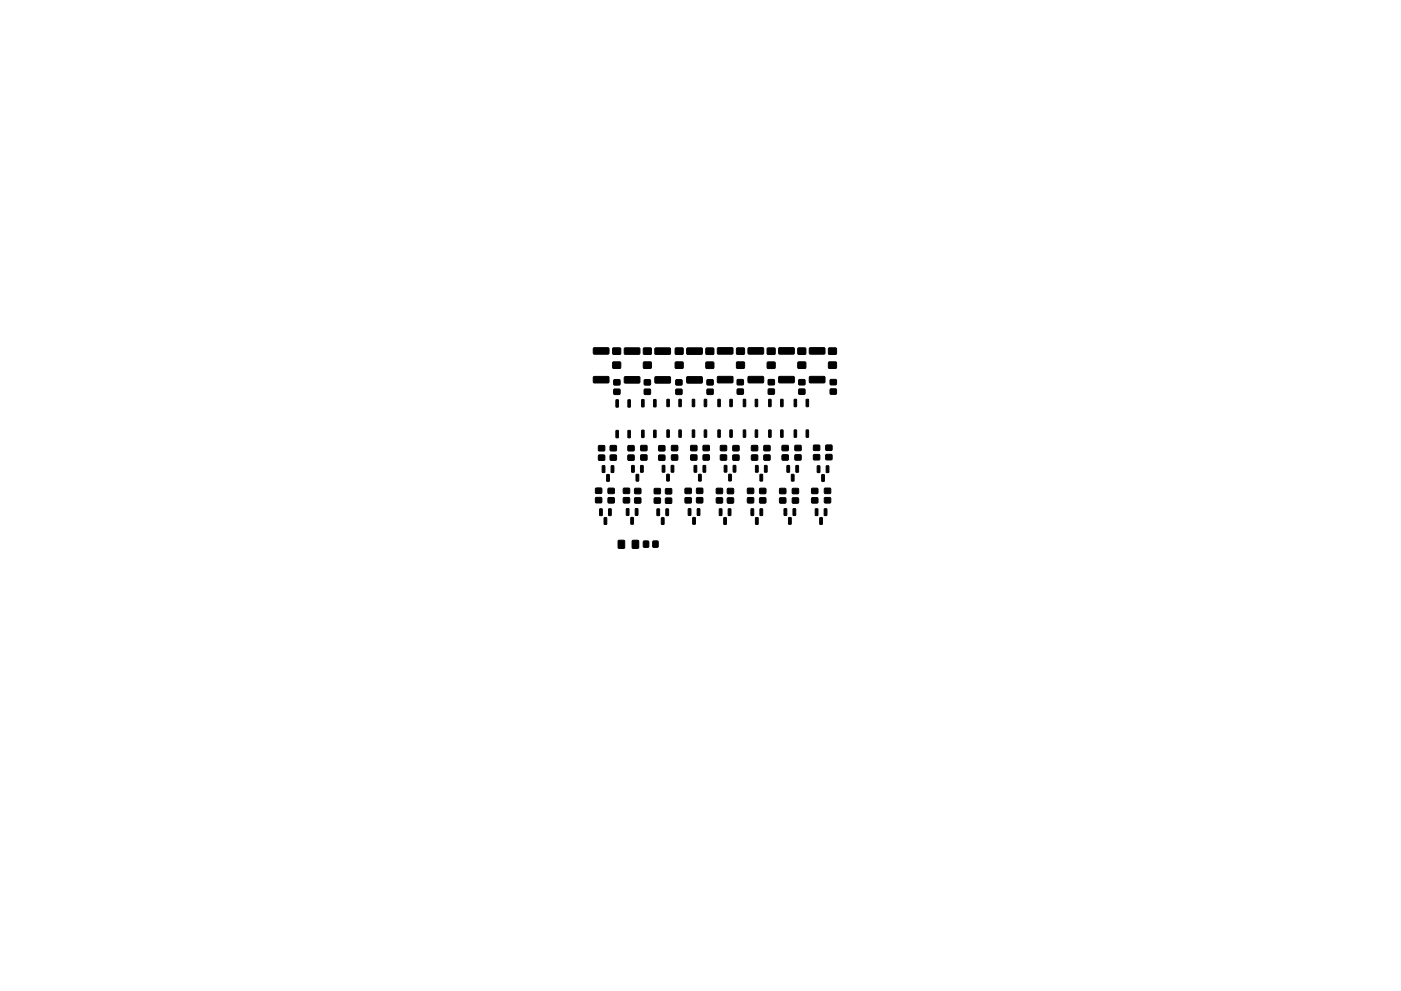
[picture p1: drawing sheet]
<svg xmlns="http://www.w3.org/2000/svg" width="297mm" height="210mm" viewBox="0 0 297 210" stroke-linecap="round" stroke-linejoin="round" font-family="sans-serif">
<g fill="#000" stroke="#000" stroke-width=".21">
<path d="M125.8 73.8h3.2l.1 .2v1l-.2 .2-3-.1-.1-.2zM125.8 79.9h3.2l.1 .2v1l-.2 .2-3-.1-.1-.2zM129.9 76.8h1.7v1.3h-1.7zM129.9 73.9h1.7v1.2h-1.7zM132.4 73.9l3.1-.1 .2 .2v1l-.3 .2h-2.9l-.2-.3zM132.4 80l3.1-.1 .2 .2v1l-.3 .2h-2.9l-.2-.3zM136.4 76.8h1.7v1.3h-1.7zM136.4 73.9h1.7v1.2h-1.7zM138.9 73.9l3.1-.1 .2 .2v1l-.3 .2h-2.9l-.2-.3zM138.9 80l3.1-.1 .2 .2v1l-.3 .2h-2.9l-.2-.3zM143.2 76.8h1.6v1.3h-1.6zM143.2 73.9h1.6v1.2h-1.6z"/>
<path d="M145.6 73.9l3.2-.1 .1 .2v1l-.2 .2h-3l-.1-.3zM145.6 80l3.2-.1 .1 .2v1l-.2 .2h-3l-.1-.3zM149.7 76.8h1.6v1.3h-1.6zM149.7 73.9h1.6v1.3h-1.6zM152.1 73.8h3.2l.1 .2v1l-.2 .1h-3l-.1-.2zM152.1 79.9h3.2l.1 .2v1l-.2 .1h-3l-.1-.2zM156.2 76.8h1.6v1.3h-1.6zM156.2 73.9h1.6v1.2h-1.6zM158.6 73.8h3.2l.1 .2v1l-.2 .1h-3l-.1-.2zM158.6 79.9h3.2l.1 .2v1l-.2 .1h-3l-.1-.2zM162.7 76.8h1.6v1.3h-1.6zM162.7 73.9h1.6v1.3h-1.6z"/>
<path d="M165.1 73.8h3.2l.1 .2v1l-.2 .1h-3l-.1-.2zM165.1 79.9h3.2l.1 .2v1l-.2 .1h-3l-.1-.2zM169.2 76.8h1.6v1.3h-1.6zM169.2 73.9h1.6v1.2h-1.6zM171.6 73.8h3.2l.1 .2v1l-.2 .1h-3l-.1-.2zM171.6 79.9h3.2l.1 .2v1l-.2 .1h-3l-.1-.2zM175.7 76.8h1.6v1.3h-1.6zM175.7 73.9h1.6v1.2h-1.6zM126.9 96.6h1.3v1h-1.3zM126.9 94.6h1.3v1h-1.3zM127.7 98.8l.5 .1v1.3h-.5zM129.6 98.8l.5 .1v1.3h-.5z"/>
<path d="M129.4 94.6h1.3v1h-1.3zM129.4 96.6h1.3v1h-1.3zM130.6 84.8l.5 .1-.1 1.5-.4-.1zM130.6 91.3l.5 .1-.1 1.5-.4-.1zM130.2 80.6h1.2v1h-1.2zM130.2 82.6h1.2v1h-1.2zM133.2 96.6h1.2v1h-1.2zM133.2 94.6h1.2v1h-1.2zM133.2 84.8l.5 .1-.1 1.5-.5-.1zM133.2 91.3l.5 .1-.1 1.5-.5-.1zM133.9 98.8h.6l-.1 1.4-.5-.1zM135.8 98.8h.6l-.1 1.4-.5-.1z"/>
<path d="M136.1 84.8h.5l-.1 1.5h-.5zM136.1 91.3h.5l-.1 1.5h-.5zM135.9 94.5h1.2v1.1h-1.2zM135.9 96.5h1.2v1.1h-1.2zM136.6 80.6h1.3v1h-1.3zM136.6 82.6h1.3v1h-1.3zM138.6 84.8h.5l-.1 1.5h-.4zM138.6 91.3h.5l-.1 1.5h-.4zM139.7 96.6h1.2v1h-1.2zM139.7 94.6h1.2v1h-1.2zM140.4 98.8h.6l-.1 1.4-.5-.1zM141.4 84.7l.5 .1-.1 1.5-.4-.1z"/>
<path d="M141.4 91.2l.5 .1-.1 1.5-.4-.1zM142.3 98.8h.6l-.1 1.4-.5-.1zM142.4 94.5h1.3v1.1h-1.3zM142.4 96.5h1.3v1.1h-1.3zM144 84.7l.5 .1-.1 1.5-.5-.1zM144 91.2l.5 .1-.1 1.5-.5-.1zM143.3 80.6h1.3v1.1h-1.3zM143.3 82.6h1.3v1.1h-1.3zM146.5 96.5h1.2v1.1h-1.2zM146.5 94.5h1.2v1.1h-1.2zM146.8 84.7l.5 .1-.1 1.5-.4-.1zM146.8 91.2l.5 .1-.1 1.5-.4-.1z"/>
<path d="M147.2 98.8h.5l-.1 1.4-.4-.1zM149.1 98.8h.5l-.1 1.4-.4-.1zM149.3 84.7l.5 .1v1.5l-.5-.1zM149.3 91.2l.5 .1v1.5l-.5-.1zM149.1 94.5h1.3v1.1h-1.3zM149.1 96.5h1.3v1.1h-1.3zM149.9 80.6h1.3v1h-1.3zM149.9 82.6h1.3v1h-1.3zM152.2 84.7l.5 .1v1.5l-.5-.1zM152.2 91.2l.5 .1v1.5l-.5-.1zM152.8 96.5h1.2v1.1h-1.2zM152.8 94.5h1.2v1.1h-1.2z"/>
<path d="M153.6 98.8h.5l-.1 1.4-.5-.1zM154.8 84.7l.5 .1-.1 1.5-.5-.1zM154.8 91.2l.5 .1-.1 1.5-.5-.1zM155.5 98.8h.5l-.1 1.4-.5-.1zM155.4 94.6h1.3v1h-1.3zM155.4 96.6h1.3v1h-1.3zM156.3 80.6h1.3v1h-1.3zM156.3 82.6h1.3v1h-1.3zM157.6 84.7l.5 .1-.1 1.5-.4-.1zM157.6 91.2l.5 .1-.1 1.5-.4-.1zM159.4 96.6h1.2v1h-1.2zM159.4 94.6h1.2v1h-1.2z"/>
<path d="M160.1 84.7l.5 .1v1.5l-.5-.1zM160.1 91.2l.5 .1v1.5l-.5-.1zM160.2 98.8h.5v1.4l-.5-.1zM162.1 98.8h.5v1.4l-.5-.1zM162 94.6h1.2v1h-1.2zM162 96.6h1.2v1h-1.2zM163 84.7l.5 .1-.1 1.5-.4-.1zM163 91.2l.5 .1-.1 1.5-.4-.1zM162.9 80.6h1.3v1h-1.3zM162.9 82.6h1.3v1h-1.3zM165.5 84.7l.5 .1v1.5l-.5-.1zM165.5 91.2l.5 .1v1.5l-.5-.1z"/>
<path d="M165.8 96.5h1.3v1.1h-1.3zM165.8 94.5h1.3v1.1h-1.3zM166.9 98.8h.5l-.1 1.4-.5-.1zM168.4 84.7l.5 .1-.1 1.5-.4-.1zM168.4 91.2l.5 .1-.1 1.5-.4-.1zM168.8 98.8h.5l-.1 1.4-.5-.1zM168.6 94.5h1.2v1.1h-1.2zM168.6 96.5h1.2v1.1h-1.2zM169.4 80.6h1.2v1h-1.2zM169.4 82.6h1.2v1h-1.2zM170.9 84.7l.5 .1v1.5l-.5-.1zM170.9 91.2l.5 .1v1.5l-.5-.1z"/>
<path d="M172.5 96.5h1.3v1h-1.3zM172.5 94.5h1.3v1h-1.3zM173.3 98.8l.5 .1v1.4l-.5-.1zM175.2 98.8l.5 .1v1.4l-.5-.1zM175.1 94.5h1.3v1h-1.3zM175.1 96.5h1.3v1h-1.3zM176 80.6h1.3v1h-1.3zM176 82.6h1.3v1h-1.3zM126.3 103.6h1.2v1h-1.2zM126.3 105.6h1.2v1h-1.2zM127.2 108h.5l-.1 1.4-.5-.1zM128.1 109.8l.5 .1v1.4l-.5-.1z"/>
<path d="M128.7 100.7l.5 .1-.1 1.3-.5-.1zM129.1 108h.5l-.1 1.4-.5-.1zM129 103.6h1.2v1.1h-1.2zM129 105.6h1.2v1.1h-1.2zM131.1 114.7h1.3v1.6h-1.3zM132.8 107.9l.6 .1-.1 1.4-.5-.1zM132.2 103.6h1.2v1.1h-1.2zM132.2 105.6h1.2v1.1h-1.2zM134.1 114.7h1.3v1.6h-1.3zM133.8 109.8l.5 .1-.1 1.3h-.5zM134.7 107.9l.6 .1-.1 1.4-.5-.1zM134.9 100.7h.5l-.1 1.4-.4-.1z"/>
<path d="M134.6 103.7h1.2v1h-1.2zM134.6 105.7h1.2v1h-1.2zM136.4 114.8h1.1v1.3h-1.1zM138.4 114.8h1.1v1.3h-1.1zM139.3 108h.5v1.4l-.5-.1zM138.7 103.7h1.3v1h-1.3zM138.7 105.7h1.3v1h-1.3zM140.3 109.9h.5l-.1 1.4-.5-.1zM141.2 108h.5v1.4l-.5-.1zM141.4 100.6l.5 .1-.1 1.4-.5-.1zM141.1 103.7h1.3v1.1h-1.3zM141.1 105.7h1.3v1.1h-1.3z"/>
<path d="M145.9 107.9l.6 .1-.1 1.4-.5-.1zM145.3 103.6h1.2v1.1h-1.2zM145.3 105.6h1.2v1.1h-1.2zM146.9 109.8l.5 .1v1.3h-.5zM147.8 107.9l.6 .1-.1 1.4-.5-.1zM148.1 100.7h.6l-.1 1.4-.5-.1zM147.7 103.6h1.3v1.1h-1.3zM147.7 105.6h1.3v1.1h-1.3zM152.5 108h.6l-.1 1.4-.5-.1zM151.9 103.6h1.3v1.1h-1.3zM151.9 105.6h1.3v1.1h-1.3zM153.5 109.8l.5 .1-.1 1.4-.5-.1z"/>
<path d="M154.4 108h.6l-.1 1.4-.5-.1zM154.5 100.6l.6 .1-.1 1.4-.5-.1zM154.2 103.7h1.3v1h-1.3zM154.2 105.7h1.3v1h-1.3zM158.5 103.6h1.3v1.1h-1.3zM158.5 105.6h1.3v1.1h-1.3zM159.3 108h.5l-.1 1.4-.5-.1zM160.2 109.8l.5 .1v1.4l-.5-.1zM161.2 108h.5l-.1 1.4-.5-.1zM161.2 100.7h.5l-.1 1.4-.5-.1zM161.1 103.6h1.2v1.1h-1.2zM161.1 105.6h1.2v1.1h-1.2z"/>
<path d="M165.3 103.7h1.3v1h-1.3zM165.3 105.7h1.3v1h-1.3zM166.3 107.9l.5 .1-.1 1.4-.5-.1zM167.2 109.8l.6 .1-.1 1.3h-.5zM167.8 100.7h.6l-.1 1.4-.5-.1zM168.2 107.9l.5 .1-.1 1.4-.5-.1zM168 103.7h1.3v1h-1.3zM168 105.7h1.3v1h-1.3zM172.1 103.6h1.3v1.1h-1.3zM172.1 105.6h1.3v1.1h-1.3zM172.9 108h.5l-.1 1.4-.5-.1zM173.8 109.8l.6 .1-.1 1.4-.5-.1z"/>
<path d="M174.2 100.7l.6 .1-.1 1.3h-.5zM174.8 108h.5l-.1 1.4-.5-.1zM174.8 103.6h1.3v1.1h-1.3zM174.8 105.6h1.3v1.1h-1.3z"/>
</g>
</svg>
